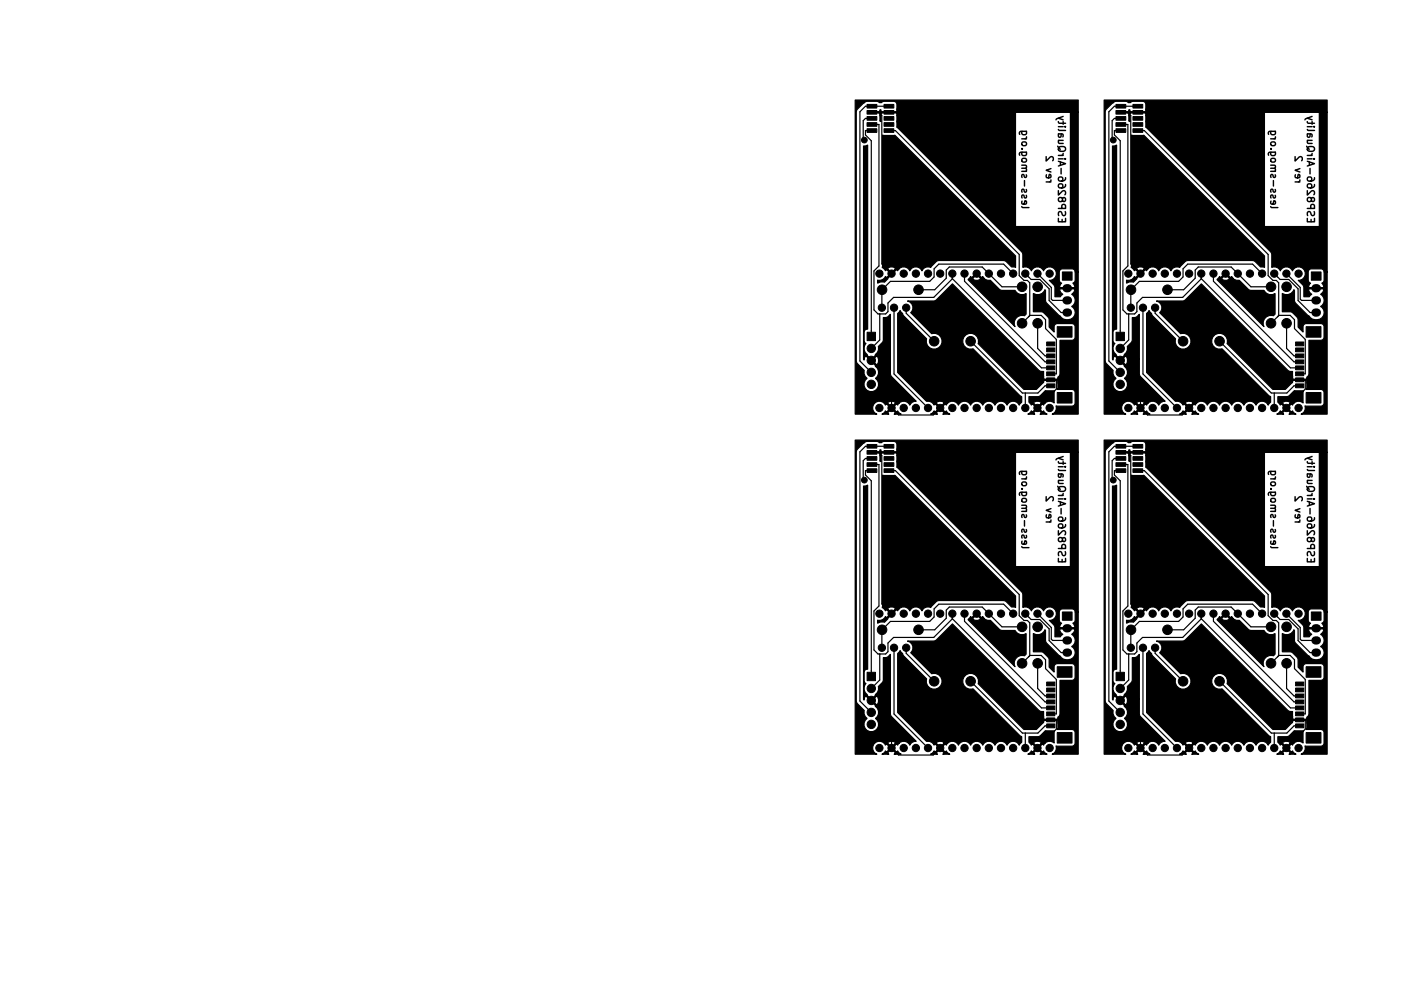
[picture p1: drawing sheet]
<svg xmlns="http://www.w3.org/2000/svg" width="297mm" height="210mm" viewBox="0 0 297 210" stroke-linecap="round" stroke-linejoin="round" font-family="sans-serif">
<defs><g id="words">
<g font-size="2.1">
<text x="213.4" y="42.5" transform="rotate(-90 213.4 42.5)">less-smog.org</text>
<text x="221" y="45.1" transform="rotate(-90 221 45.1)">ESP8266-AirQuality</text>
<text x="265.4" y="42.5" transform="rotate(-90 265.4 42.5)">less-smog.org</text>
<text x="273" y="45.1" transform="rotate(-90 273 45.1)">ESP8266-AirQuality</text>
<text x="213.4" y="113.5" transform="rotate(-90 213.4 113.5)">less-smog.org</text>
<text x="265.4" y="113.5" transform="rotate(-90 265.4 113.5)">less-smog.org</text>
<text x="221" y="116.1" transform="rotate(-90 221 116.1)">ESP8266-AirQuality</text>
<text x="273" y="116.1" transform="rotate(-90 273 116.1)">ESP8266-AirQuality</text>
</g>
</g></defs>
<g fill="none" stroke="#000" stroke-width=".3">
<path d="M213.5 27.4l-.1 .4 .3 .3 .7-.1v-.6M214.4 27.4h-1.2l-.3 .3 .1 .4M218.5 32.7v.9l1.1-.9 .4 .3-.1 .6M218.5 38h1M218.6 36.5l-.1 .4 .2 .2h.8v-.6l-.3-.1-.2 .7M219.5 35.2l-1 .4 1 .3M221.1 39.8v.9l1.1-.9 .4 .3-.2 .6M221.1 33.7l1.5 .5-1.5 .5M221.1 27l.2 .2h1.3M221.1 25.4l.2 .3h1.3M221.1 24.7l1 .3M221.2 30.8a.96 .96 0 0 1 1.4 .2 .5 .5 0 0 1-.5 .6h-.5a.5 .5 0 0 1-.5-.3 .5 .5 0 0 1 .1-.5z"/>
<path d="M222.1 24.3l-1.4 .5-.1 .2M222.4 33.2h.2M222.4 26.5h.2M222.6 38.5l-.1 .5a1.01 1.01 0 0 1-1.4 0l.1-.5 .5-.1 .3 .3-.1 .4-.2 .1M222.6 37.1l-.1 .4a1.01 1.01 0 0 1-1.4 0l.1-.5h.5l.3 .2-.1 .5-.2 .1M265.5 27.4l-.1 .4 .3 .3 .7-.1v-.6M266.4 27.4h-1.2l-.3 .3 .1 .4M270.5 32.7v.9l1.1-.9 .4 .3-.1 .6M270.5 38h1M270.6 36.5l-.1 .4 .2 .2h.8v-.6l-.3-.1-.2 .7M271.5 35.2l-1 .4 1 .3M273.1 39.8v.9l1.1-.9 .4 .3-.2 .6"/>
<path d="M273.1 33.7l1.5 .5-1.5 .5M273.1 27l.2 .2h1.3M273.1 25.4l.2 .3h1.3M273.1 24.7l1 .3M273.2 30.8a.96 .96 0 0 1 1.4 .2 .5 .5 0 0 1-.5 .6h-.5a.5 .5 0 0 1-.5-.3 .5 .5 0 0 1 .1-.5zM274.1 24.3l-1.4 .5-.1 .2M274.4 33.2h.2M274.4 26.5h.2M274.6 38.5l-.1 .5a1.01 1.01 0 0 1-1.4 0l.1-.5 .5-.1 .3 .3-.1 .4-.2 .1M274.6 37.1l-.1 .4a1.01 1.01 0 0 1-1.4 0l.1-.5h.5l.3 .2-.1 .5-.2 .1M213.4 43.1l.2 .2h1.3M221.1 45.6v.7h1.5v-.7"/>
<path d="M221.1 43.5h1.5l-.2-.8h-.3l-.2 .1-.1 .7M221.9 45.8v.5M221.9 41.5l-.2-.3h-.3l-.3 .3 .1 .5 .5 .1 .2-.1 .2-.7 .2-.1 .2 .2 .1 .4-.2 .2-.2 .1-.3-.3M222.5 44.2l.1 .5-.2 .3h-.4l-.3-.7-.3-.1-.3 .3 .1 .5M265.4 43.1l.2 .2h1.3M273.1 45.6v.7h1.5v-.7M273.1 43.5h1.5l-.2-.8h-.3l-.2 .1-.1 .7M273.9 45.8v.5M273.9 41.5l-.2-.3-.5 .1-.1 .2 .1 .5 .5 .1 .2-.1 .2-.7 .2-.1 .2 .2 .1 .4-.2 .2-.2 .1-.3-.3M274.5 44.2l.1 .5-.2 .3h-.4l-.3-.7-.3-.1-.3 .3 .1 .5M213.5 98.4l-.1 .4 .3 .3 .7-.1v-.6M214.4 98.4h-1.2l-.3 .3 .1 .4"/>
<path d="M221.1 98l.2 .2h1.3M221.1 96.4l.2 .3h1.3M221.1 95.7l1 .3M222.1 95.3l-1.4 .5-.1 .2M222.4 97.5h.2M265.5 98.4l-.1 .4 .3 .3 .7-.1v-.6M266.4 98.4h-1.2l-.3 .3 .1 .4M273.1 98l.2 .2h1.3M273.1 96.4l.2 .3h1.3M273.1 95.7l1 .3M274.1 95.3l-1.4 .5-.1 .2M274.4 97.5h.2"/>
<path d="M213.4 114.1l.2 .2h1.3M218.5 103.7v.9l1.1-.9 .4 .3-.1 .6M218.5 109h1M218.6 107.5l-.1 .4 .2 .2h.8v-.6l-.3-.1-.2 .7M219.5 106.2l-1 .4 1 .3M221.1 116.6v.7h1.5v-.7M221.1 114.5h1.5l-.2-.8h-.3l-.2 .1-.1 .7M221.1 110.8v.9l1.1-.9 .4 .3-.2 .6M221.1 104.7l1.5 .5-1.5 .5M221.2 101.8a.96 .96 0 0 1 1.4 .2 .5 .5 0 0 1-.5 .6h-.5a.5 .5 0 0 1-.5-.3 .5 .5 0 0 1 .1-.5zM221.9 116.8v.5M221.9 112.5l-.2-.3h-.3l-.3 .3 .1 .5 .5 .1 .2-.1 .2-.7 .2-.1 .2 .2 .1 .4-.2 .2-.2 .1-.3-.3"/>
<path d="M222.4 104.2h.2M222.5 115.2l.1 .5-.2 .3h-.4l-.3-.7-.3-.1-.3 .3 .1 .5M222.6 109.5l-.1 .5a1.01 1.01 0 0 1-1.4 0l.1-.5 .5-.1 .3 .3-.1 .4-.2 .1M222.6 108.1l-.1 .4a1.01 1.01 0 0 1-1.4 0l.1-.5h.5l.3 .2v.3l-.3 .3M265.4 114.1l.2 .2h1.3M270.5 103.7v.9l1.1-.9 .4 .3-.1 .6M270.5 109h1M270.6 107.5l-.1 .4 .2 .2h.8v-.6l-.3-.1-.2 .7M271.5 106.2l-1 .4 1 .3M273.1 116.6v.7h1.5v-.7M273.1 114.5h1.5l-.2-.8h-.3l-.2 .1-.1 .7M273.1 110.8v.9l1.1-.9 .4 .3-.2 .6"/>
<path d="M273.1 104.7l1.5 .5-1.5 .5M273.2 101.8a.96 .96 0 0 1 1.4 .2 .5 .5 0 0 1-.5 .6h-.5a.5 .5 0 0 1-.5-.3 .5 .5 0 0 1 .1-.5zM273.9 116.8v.5M273.9 112.5l-.2-.3-.5 .1-.1 .2 .1 .5 .5 .1 .2-.1 .2-.7 .2-.1 .2 .2 .1 .4-.2 .2-.2 .1-.3-.3M274.4 104.2h.2M274.5 115.2l.1 .5-.2 .3h-.4l-.3-.7-.3-.1-.3 .3 .1 .5M274.6 109.5l-.1 .5a1.01 1.01 0 0 1-1.4 0l.1-.5 .5-.1 .3 .3-.1 .4-.2 .1M274.6 108.1l-.1 .4a1.01 1.01 0 0 1-1.4 0l.1-.5h.5l.3 .2-.1 .5-.2 .1"/>
</g>
<g fill="#000" stroke="#000" stroke-width=".21">
<path d="M181.1 23.1h2.1v.7h-2.1zM181.1 21.8h2.1v.8h-2.1zM181.1 24.3h2.1v.8h-2.1zM181.1 25.6h2.1v.8h-2.1zM181.1 26.9h2.1v.7h-2.1zM184.7 21.8h2v.8h-2zM184.7 23.1h2v.7h-2zM184.7 24.3h2v.8h-2zM184.7 25.6h2v.8h-2zM184.7 26.9h2v.7h-2zM233.1 23.1h2.1v.7h-2.1zM233.1 21.8h2.1v.8h-2.1z"/>
<path d="M233.1 24.3h2.1v.8h-2.1zM233.1 25.6h2.1v.8h-2.1zM233.1 26.9h2.1v.7h-2.1zM236.7 21.8h2v.8h-2zM236.7 23.1h2v.7h-2zM236.7 24.3h2v.8h-2zM236.7 25.6h2v.8h-2zM236.7 26.9h2v.7h-2zM221.9 56.8h2.1v1.7h-2.1zM273.9 56.8h2.1v1.7h-2.1zM181.1 69.4h1.8v1.7h-1.8zM218.6 71.4h1.7v.8h-1.7z"/>
<path d="M218.6 72.7h1.7v.8h-1.7zM218.6 73.9h1.7v.8h-1.7zM218.6 75.2h1.7v.8h-1.7zM218.6 76.4h1.7v.8h-1.7zM218.6 77.7h1.7v.8h-1.7zM218.6 78.9h1.7v.8h-1.7zM220.8 68.2h3.1v2.2h-3.1zM233.1 69.4h1.8v1.7h-1.8zM270.6 71.4h1.7v.8h-1.7zM270.6 72.7h1.7v.8h-1.7zM270.6 73.9h1.7v.8h-1.7zM270.6 75.2h1.7v.8h-1.7z"/>
<path d="M270.6 76.4h1.7v.8h-1.7zM270.6 77.7h1.7v.8h-1.7zM270.6 78.9h1.7v.8h-1.7zM272.8 68.2h3.1v2.2h-3.1zM181.1 94.1h2.1v.7h-2.1zM181.1 92.8h2.1v.8h-2.1zM181.1 95.3h2.1v.8h-2.1zM181.1 96.6h2.1v.8h-2.1zM181.1 97.9h2.1v.7h-2.1zM184.7 92.8h2v.8h-2zM184.7 94.1h2v.7h-2zM184.7 95.3h2v.8h-2z"/>
<path d="M184.7 96.6h2v.8h-2zM184.7 97.9h2v.7h-2zM218.6 80.2h1.7v.8h-1.7zM220.8 82h3.1v2.2h-3.1zM233.1 94.1h2.1v.7h-2.1zM233.1 92.8h2.1v.8h-2.1zM233.1 95.3h2.1v.8h-2.1zM233.1 96.6h2.1v.8h-2.1zM233.1 97.9h2.1v.7h-2.1zM236.7 92.8h2v.8h-2zM236.7 94.1h2v.7h-2zM236.7 95.3h2v.8h-2z"/>
<path d="M236.7 96.6h2v.8h-2zM236.7 97.9h2v.7h-2zM270.6 80.2h1.7v.8h-1.7zM272.8 82h3.1v2.2h-3.1zM220.8 139.2h3.1v2.2h-3.1zM221.9 127.8h2.1v1.7h-2.1zM272.8 139.2h3.1v2.2h-3.1zM273.9 127.8h2.1v1.7h-2.1zM181.1 140.4h1.8v1.7h-1.8zM218.6 142.4h1.7v.8h-1.7zM218.6 143.7h1.7v.8h-1.7zM218.6 144.9h1.7v.8h-1.7z"/>
<path d="M218.6 146.2h1.7v.8h-1.7zM218.6 147.4h1.7v.8h-1.7zM218.6 148.7h1.7v.8h-1.7zM218.6 149.9h1.7v.8h-1.7zM218.6 151.2h1.7v.8h-1.7zM220.8 153h3.1v2.2h-3.1zM233.1 140.4h1.8v1.7h-1.8zM270.6 142.4h1.7v.8h-1.7zM270.6 143.7h1.7v.8h-1.7zM270.6 144.9h1.7v.8h-1.7zM270.6 146.2h1.7v.8h-1.7zM270.6 147.4h1.7v.8h-1.7z"/>
<path d="M270.6 148.7h1.7v.8h-1.7zM270.6 149.9h1.7v.8h-1.7zM270.6 151.2h1.7v.8h-1.7zM272.8 153h3.1v2.2h-3.1z"/>
<circle cx="180.6" cy="29.2" r=".6"/>
<circle cx="232.6" cy="29.2" r=".6"/>
<circle cx="183.7" cy="57.1" r=".76"/>
<circle cx="186.2" cy="57.1" r=".76"/>
<circle cx="188.8" cy="57.1" r=".76"/>
<circle cx="191.3" cy="57.1" r=".76"/>
<circle cx="193.9" cy="57.1" r=".76"/>
<circle cx="196.4" cy="57.1" r=".76"/>
<circle cx="198.9" cy="57.1" r=".76"/>
<circle cx="201.5" cy="57.1" r=".76"/>
<circle cx="204" cy="57.1" r=".76"/>
<circle cx="206.6" cy="57.1" r=".76"/>
<circle cx="209.1" cy="57.1" r=".76"/>
<circle cx="211.6" cy="57.1" r=".76"/>
<circle cx="213.5" cy="59.9" r="1"/>
<circle cx="214.2" cy="57.1" r=".76"/>
<circle cx="216.7" cy="57.1" r=".76"/>
<circle cx="216.8" cy="59.9" r="1"/>
<circle cx="219.3" cy="57.1" r=".76"/>
<circle cx="235.7" cy="57.1" r=".76"/>
<circle cx="238.2" cy="57.1" r=".76"/>
<circle cx="240.8" cy="57.1" r=".76"/>
<circle cx="243.3" cy="57.1" r=".76"/>
<circle cx="245.9" cy="57.1" r=".76"/>
<circle cx="248.4" cy="57.1" r=".76"/>
<circle cx="250.9" cy="57.1" r=".76"/>
<circle cx="253.5" cy="57.1" r=".76"/>
<circle cx="256" cy="57.1" r=".76"/>
<circle cx="258.6" cy="57.1" r=".76"/>
<circle cx="261.1" cy="57.1" r=".76"/>
<circle cx="263.6" cy="57.1" r=".76"/>
<circle cx="265.5" cy="59.9" r="1"/>
<circle cx="266.2" cy="57.1" r=".76"/>
<circle cx="268.7" cy="57.1" r=".76"/>
<circle cx="268.8" cy="59.9" r="1"/>
<circle cx="271.3" cy="57.1" r=".76"/>
<circle cx="182" cy="75.2" r=".87"/>
<circle cx="182" cy="72.7" r=".87"/>
<circle cx="182" cy="77.7" r=".87"/>
<circle cx="184.2" cy="64.2" r=".76"/>
<circle cx="184.3" cy="60.5" r="1"/>
<circle cx="186.8" cy="64.2" r=".76"/>
<circle cx="189.3" cy="64.2" r=".76"/>
<circle cx="191.9" cy="60.5" r="1"/>
<circle cx="195.1" cy="71.2" r="1"/>
<circle cx="202.8" cy="71.2" r="1"/>
<circle cx="213.5" cy="67.5" r="1"/>
<circle cx="216.8" cy="67.5" r="1"/>
<circle cx="234" cy="75.2" r=".87"/>
<circle cx="234" cy="77.7" r=".87"/>
<circle cx="234" cy="72.7" r=".87"/>
<circle cx="236.2" cy="64.2" r=".76"/>
<circle cx="236.3" cy="60.5" r="1"/>
<circle cx="238.8" cy="64.2" r=".76"/>
<circle cx="241.3" cy="64.2" r=".76"/>
<circle cx="243.9" cy="60.5" r="1"/>
<circle cx="247.1" cy="71.2" r="1"/>
<circle cx="254.8" cy="71.2" r="1"/>
<circle cx="265.5" cy="67.5" r="1"/>
<circle cx="268.8" cy="67.5" r="1"/>
<circle cx="182" cy="80.2" r=".87"/>
<circle cx="183.7" cy="85.2" r=".76"/>
<circle cx="186.2" cy="85.2" r=".76"/>
<circle cx="188.8" cy="85.2" r=".76"/>
<circle cx="191.3" cy="85.2" r=".76"/>
<circle cx="193.9" cy="85.2" r=".76"/>
<circle cx="196.4" cy="85.2" r=".76"/>
<circle cx="198.9" cy="85.2" r=".76"/>
<circle cx="201.5" cy="85.2" r=".76"/>
<circle cx="204" cy="85.2" r=".76"/>
<circle cx="206.6" cy="85.2" r=".76"/>
<circle cx="209.1" cy="85.2" r=".76"/>
<circle cx="211.6" cy="85.2" r=".76"/>
<circle cx="214.2" cy="85.2" r=".76"/>
<circle cx="216.7" cy="85.2" r=".76"/>
<circle cx="219.3" cy="85.2" r=".76"/>
<circle cx="234" cy="80.2" r=".87"/>
<circle cx="235.7" cy="85.2" r=".76"/>
<circle cx="238.2" cy="85.2" r=".76"/>
<circle cx="240.8" cy="85.2" r=".76"/>
<circle cx="243.3" cy="85.2" r=".76"/>
<circle cx="245.9" cy="85.2" r=".76"/>
<circle cx="248.4" cy="85.2" r=".76"/>
<circle cx="250.9" cy="85.2" r=".76"/>
<circle cx="253.5" cy="85.2" r=".76"/>
<circle cx="256" cy="85.2" r=".76"/>
<circle cx="258.6" cy="85.2" r=".76"/>
<circle cx="261.1" cy="85.2" r=".76"/>
<circle cx="263.6" cy="85.2" r=".76"/>
<circle cx="266.2" cy="85.2" r=".76"/>
<circle cx="268.7" cy="85.2" r=".76"/>
<circle cx="271.3" cy="85.2" r=".76"/>
<circle cx="180.6" cy="100.2" r=".6"/>
<circle cx="232.6" cy="100.2" r=".6"/>
<circle cx="183.7" cy="128.1" r=".76"/>
<circle cx="184.2" cy="135.2" r=".76"/>
<circle cx="184.3" cy="131.5" r="1"/>
<circle cx="186.2" cy="128.1" r=".76"/>
<circle cx="186.8" cy="135.2" r=".76"/>
<circle cx="188.8" cy="128.1" r=".76"/>
<circle cx="189.3" cy="135.2" r=".76"/>
<circle cx="191.3" cy="128.1" r=".76"/>
<circle cx="191.9" cy="131.5" r="1"/>
<circle cx="193.9" cy="128.1" r=".76"/>
<circle cx="196.4" cy="128.1" r=".76"/>
<circle cx="198.9" cy="128.1" r=".76"/>
<circle cx="201.5" cy="128.1" r=".76"/>
<circle cx="204" cy="128.1" r=".76"/>
<circle cx="206.6" cy="128.1" r=".76"/>
<circle cx="209.1" cy="128.1" r=".76"/>
<circle cx="211.6" cy="128.1" r=".76"/>
<circle cx="213.5" cy="130.9" r="1"/>
<circle cx="213.5" cy="138.5" r="1"/>
<circle cx="214.2" cy="128.1" r=".76"/>
<circle cx="216.7" cy="128.1" r=".76"/>
<circle cx="216.8" cy="130.9" r="1"/>
<circle cx="216.8" cy="138.5" r="1"/>
<circle cx="219.3" cy="128.1" r=".76"/>
<circle cx="235.7" cy="128.1" r=".76"/>
<circle cx="236.2" cy="135.2" r=".76"/>
<circle cx="236.3" cy="131.5" r="1"/>
<circle cx="238.2" cy="128.1" r=".76"/>
<circle cx="238.8" cy="135.2" r=".76"/>
<circle cx="240.8" cy="128.1" r=".76"/>
<circle cx="241.3" cy="135.2" r=".76"/>
<circle cx="243.3" cy="128.1" r=".76"/>
<circle cx="243.9" cy="131.5" r="1"/>
<circle cx="245.9" cy="128.1" r=".76"/>
<circle cx="248.4" cy="128.1" r=".76"/>
<circle cx="250.9" cy="128.1" r=".76"/>
<circle cx="253.5" cy="128.1" r=".76"/>
<circle cx="256" cy="128.1" r=".76"/>
<circle cx="258.6" cy="128.1" r=".76"/>
<circle cx="261.1" cy="128.1" r=".76"/>
<circle cx="263.6" cy="128.1" r=".76"/>
<circle cx="265.5" cy="130.9" r="1"/>
<circle cx="265.5" cy="138.5" r="1"/>
<circle cx="266.2" cy="128.1" r=".76"/>
<circle cx="268.7" cy="128.1" r=".76"/>
<circle cx="268.8" cy="130.9" r="1"/>
<circle cx="268.8" cy="138.5" r="1"/>
<circle cx="271.3" cy="128.1" r=".76"/>
<circle cx="182" cy="143.7" r=".87"/>
<circle cx="182" cy="148.7" r=".87"/>
<circle cx="182" cy="151.2" r=".87"/>
<circle cx="182" cy="146.2" r=".87"/>
<circle cx="183.7" cy="156.2" r=".76"/>
<circle cx="186.2" cy="156.2" r=".76"/>
<circle cx="188.8" cy="156.2" r=".76"/>
<circle cx="191.3" cy="156.2" r=".76"/>
<circle cx="193.9" cy="156.2" r=".76"/>
<circle cx="195.1" cy="142.2" r="1"/>
<circle cx="196.4" cy="156.2" r=".76"/>
<circle cx="198.9" cy="156.2" r=".76"/>
<circle cx="201.5" cy="156.2" r=".76"/>
<circle cx="202.8" cy="142.2" r="1"/>
<circle cx="204" cy="156.2" r=".76"/>
<circle cx="206.6" cy="156.2" r=".76"/>
<circle cx="209.1" cy="156.2" r=".76"/>
<circle cx="211.6" cy="156.2" r=".76"/>
<circle cx="214.2" cy="156.2" r=".76"/>
<circle cx="216.7" cy="156.2" r=".76"/>
<circle cx="219.3" cy="156.2" r=".76"/>
<circle cx="234" cy="143.7" r=".87"/>
<circle cx="234" cy="148.7" r=".87"/>
<circle cx="234" cy="151.2" r=".87"/>
<circle cx="234" cy="146.2" r=".87"/>
<circle cx="235.7" cy="156.2" r=".76"/>
<circle cx="238.2" cy="156.2" r=".76"/>
<circle cx="240.8" cy="156.2" r=".76"/>
<circle cx="243.3" cy="156.2" r=".76"/>
<circle cx="245.9" cy="156.2" r=".76"/>
<circle cx="247.1" cy="142.2" r="1"/>
<circle cx="248.4" cy="156.2" r=".76"/>
<circle cx="250.9" cy="156.2" r=".76"/>
<circle cx="253.5" cy="156.2" r=".76"/>
<circle cx="254.8" cy="142.2" r="1"/>
<circle cx="256" cy="156.2" r=".76"/>
<circle cx="258.6" cy="156.2" r=".76"/>
<circle cx="261.1" cy="156.2" r=".76"/>
<circle cx="263.6" cy="156.2" r=".76"/>
<circle cx="266.2" cy="156.2" r=".76"/>
<circle cx="268.7" cy="156.2" r=".76"/>
<circle cx="271.3" cy="156.2" r=".76"/>
</g>
<path d="M222.8 60.2h.3M222.8 62.7h.3M222.8 65.3h.3M274.8 60.2h.3M274.8 62.7h.3M274.8 65.3h.3M222.8 131.2h.3M222.8 133.7h.3M222.8 136.3h.3M274.8 131.2h.3M274.8 133.7h.3M274.8 136.3h.3" fill="none" stroke="#000" stroke-width="1.7"/>
<g fill="none" stroke="#000" stroke-width=".25">
<path d="M182.1 23.5h1.4l.4 .3M182.1 24.7h-1.3l-.5 .5v3.8l.3 .2M182.1 27.3h-1.3v.9l1.2 1.2v40.8M182.1 26h1.5v29.5l-1 1.1v8.1l.8 .8h1.6l.5-.4v-1.8l1.2-1.2h8.3l3.9-3.9v-1.1M183.9 23.8l.3 .3v31l2 2M185.7 23.5h-1.4l-.4 .3M185.7 22.2h-4.9l-1.2 1.1v52.1l2.4 2.3M185.7 27.3h1.3l25.9 25.8v4.4l1 1.1h.7l.5 .4v6.9M234.1 23.5h1.4l.4 .3M234.1 24.7h-1.3l-.5 .5v3.8l.3 .2M234.1 27.3h-1.3v.9l1.2 1.2v40.8M234.1 26h1.5v29.5l-1 1.1v8.1l.8 .8h1.6l.5-.4v-1.8l1.2-1.2h8.3l3.9-3.9v-1.1"/>
<path d="M235.9 23.8l.3 .3v31l2 2M237.7 23.5h-1.4l-.4 .3M237.7 22.2h-4.9l-1.2 1.1v52.1l2.4 2.3M237.7 27.3h1.3l25.9 25.8v4.4l1 1.1h.7l.5 .4v6.9l-.2 .2M198.9 58.2l18.7 18.6h1.9M201.5 57.1v1.6l16.8 16.9h1.2M211.6 57.1l-1.9-2h-13.6l-1 1v1.7l-.9 .9h-8.2l-1.8 1.8v3.7M213.5 59.9h-4.2l-4.1-4.2h-6.9l-.6 .7v1.7l-2.4 2.4h-3.4M214.2 57.1l1.2 1.2h1.8l2 2v2.4l2.5 2.6h1.2M216.7 57.1l2.9 2.9v2.4l.3 .3h3M250.9 58.2l18.7 18.6h1.9M253.5 57.1v1.6l16.8 16.9h1.2"/>
<path d="M263.6 57.1l-1.9-2h-13.6l-1 1v1.7l-.9 .9h-8.2l-1.8 1.8v3.7M265.5 59.9h-4.2l-4.1-4.2h-6.9l-.6 .7v1.7l-2.4 2.4h-3.4M266.2 57.1l1.2 1.2h1.8l2 2v2.4l2.5 2.6h1.2M268.7 57.1l2.9 2.9v2.4l.3 .3h3M182 75.2l4.2 4.3v5.7l1.5 1.4h7.2l1.5-1.4M183.8 65.5v5.5l-1.8 1.7M186.8 64.2v13.9l7.1 7.1M189.3 64.2v1.2l5.8 5.8M202.8 71.2l10.8 10.9h3.2l1.5-1.5h1.2M213.5 67.5l1.7-1.7h2.3l.9 .9v1.9l2.3 2.3v7.2h-1.2M216.8 67.5v5.2l1.5 1.6h1.2M219.5 79.3h1.2v1.9l-4 4"/>
<path d="M234 75.2l4.2 4.3v5.7l1.5 1.4h7.2l1.5-1.4M235.8 65.5v5.5l-1.8 1.7M238.8 64.2v13.9l7.1 7.1M241.3 64.2v1.2l5.8 5.8M254.8 71.2l10.8 10.9h3.2l1.5-1.5h1.2M265.5 67.5l1.7-1.7h2.3l.9 .9v1.9l2.3 2.3v7.2h-1.2M268.8 67.5v5.2l1.5 1.6h1.2M271.5 79.3h1.2v1.9l-4 4M182.1 94.5h1.4l.4 .3M182.1 95.7h-1.3l-.5 .5v3.8l.3 .2M182.1 98.3h-1.3v.9l1.2 1.2v40.8M182.1 97h1.5v29.5l-1 1.1v8.1l.8 .8h1.6l.5-.4v-1.8l1.2-1.2h8.3l3.9-3.9"/>
<path d="M183.9 94.8l.3 .3v31l2 2M185.7 94.5h-1.4l-.4 .3M185.7 93.2h-4.9l-1.2 1.1v52.1l2.4 2.3M185.7 98.3h1.3l25.9 25.8v4.4l1 1.1h.7l.5 .4v6.9M214.2 82.1v3.1M234.1 94.5h1.4l.4 .3M234.1 95.7h-1.3l-.5 .5v3.8l.3 .2M234.1 98.3h-1.3v.9l1.2 1.2v40.8M234.1 97h1.5v29.5l-1 1.1v8.1l.8 .8h1.6l.5-.4v-1.8l1.2-1.2h8.3l3.9-3.9M235.9 94.8l.3 .3v31l2 2M237.7 94.5h-1.4l-.4 .3M237.7 93.2h-4.9l-1.2 1.1v52.1l2.4 2.3"/>
<path d="M237.7 98.3h1.3l25.9 25.8v4.4l1 1.1h.7l.5 .4v6.9l-.2 .2M266.2 82.1v3.1M183.8 136.5v5.5l-1.8 1.7M186.8 135.2v13.9l7.1 7.1M189.3 135.2v1.2l5.8 5.8M198.9 128.1v1.1M198.9 129.2l18.7 18.6h1.9M201.5 128.1v1.6l16.8 16.9h1.2M211.6 128.1l-1.9-2h-13.6l-1 1v1.7l-.9 .9h-8.2l-1.8 1.8v3.7M213.5 138.5l1.7-1.7h2.3l.9 .9v1.9l2.3 2.3v7.2h-1.2M213.5 130.9h-4.2l-4.1-4.2h-6.9l-.6 .7v1.7l-2.4 2.4h-3.4M214.2 128.1l1.2 1.2h1.8l2 2v2.4l2.5 2.6h1.2"/>
<path d="M216.7 128.1l2.9 2.9v2.4l.3 .3h3M216.8 138.5v5.2l1.5 1.6h1.2M235.8 136.6v5.4l-1.8 1.7M235.8 136.5v.1M238.8 135.2v13.9l7.1 7.1M241.3 135.2v1.2l5.8 5.8M250.9 128.1v1.1M250.9 129.2l18.7 18.6h1.9M253.5 128.1v1.6l16.8 16.9h1.2M263.6 128.1l-1.9-2h-13.6l-1 1v1.7l-.9 .9h-8.2l-1.8 1.8v3.7M265.5 138.5l1.7-1.7h2.3l.9 .9v1.9l2.3 2.3v7.2h-1.2M265.5 130.9h-4.2l-4.1-4.2h-6.9l-.6 .7v1.7l-2.4 2.4h-3.4"/>
<path d="M266.2 128.1l1.2 1.2h1.8l2 2v2.4l2.5 2.6h1.2M268.7 128.1l2.9 2.9v2.4l.3 .3h3M268.8 138.5v5.2l1.5 1.6h1.2M182 146.2l4.2 4.3v5.7l1.5 1.4h7.2l1.5-1.4M202.8 142.2l10.8 10.9h3.2l1.5-1.5h1.2M214.2 153.1v3.1M219.5 150.3h1.2v1.9l-4 4M234 146.2l4.2 4.3v5.7l1.5 1.4h7.2l1.5-1.4M254.8 142.2l10.8 10.9h3.2l1.5-1.5h1.2M266.2 153.1v3.1M271.5 150.3h1.2v1.9l-4 4"/>
</g>
<g fill="#000" stroke="#000" stroke-width=".25">
<path d="M184.4 28.2h2.5l25.2 25.2v2.4l-.8-.1-1.1-1.1-.5-.2h-13.6a2.67 2.67 0 0 0-1.7 1.4v.1a1.33 1.33 0 0 0-1.8 .6 1.38 1.38 0 0 0-1.3-.8 1.38 1.38 0 0 0-1.3 .8 1.36 1.36 0 0 0-2.2-.3h-.8a1.01 1.01 0 0 0-1.5-.3l-.1 .3 .8 .8 .8-.8h.8l-.3 .3-.3-.2-2.5 2.6a1.55 1.55 0 0 0-1.4 .2v-.6a1.34 1.34 0 0 0 1.7-.8l.3 .2 .8-.8-.8-.8-.3 .2-.7-.6zM202.7 57.7l.3 .2 1-1 1 1 .3-.2 .3 .4h-.8l-.8-.8-.8 .8a1.01 1.01 0 0 0 1.5 .3l.1-.3h.8a1.31 1.31 0 0 0 1.3 .4l2.1 2.1h3a1.59 1.59 0 0 0 2.3 .7v4.3l-.3 .3a1.62 1.62 0 0 0-1.8 .5 1.62 1.62 0 0 0-.2 1.8l-9.8-9.8zM236.4 28.2h2.5l25.2 25.2v2.4l-.8-.1-1.1-1.1-.5-.2h-13.6a2.67 2.67 0 0 0-1.7 1.4v.1a1.33 1.33 0 0 0-1.8 .6 1.38 1.38 0 0 0-1.3-.8 1.38 1.38 0 0 0-1.3 .8 1.36 1.36 0 0 0-2.2-.3h-.8a1.01 1.01 0 0 0-1.5-.3l-.1 .3 .8 .8 .8-.8h.8l-.3 .3-.3-.2-2.5 2.6a1.55 1.55 0 0 0-1.4 .2v-.6a1.34 1.34 0 0 0 1.7-.8l.3 .2 .8-.8-.8-.8-.3 .2-.7-.6zM254.7 57.7l.3 .2 1-1 1 1 .3-.2 .3 .4h-.8l-.8-.8-.8 .8a1.01 1.01 0 0 0 1.5 .3l.1-.3h.8a1.31 1.31 0 0 0 1.3 .4l2.1 2.1h3a1.59 1.59 0 0 0 2.3 .7v4.3l-.3 .3a1.62 1.62 0 0 0-1.8 .5 1.62 1.62 0 0 0-.2 1.8l-9.8-9.8zM178.6 20.9h46.6v2.6h-13.1v23.8h11.5v-23.8h1.6v33.3h-.6a.65 .65 0 0 0-.6-.7h-2.1l-.4 .2-.2 .5v1.7l.2 .5 .3 .1-.5 .7 .1 .3h3l.1-.3-.4-.7 .5-.4v-1.9h.6v29.7h-5.4l.2-.1a1.36 1.36 0 0 0 .6-1.6h3.3l.5-.2 .2-.4v-2.2a.65 .65 0 0 0-.7-.7h-3l.1-1.7-.2-.2h-2.6l-.2 .5-1.5 1.4h-2.6l-9.6-9.6a1.65 1.65 0 0 0-1.4-2.1 1.65 1.65 0 0 0-1.8 1.8 1.65 1.65 0 0 0 2.1 1.4l9.8 9.8 .4 .2v1.2l-.5 .6-.1-.2a1.4 1.4 0 0 0-2.4 .2 1.38 1.38 0 0 0-1.3-.8 1.38 1.38 0 0 0-1.3 .8 1.38 1.38 0 0 0-1.2-.8 1.38 1.38 0 0 0-1.3 .8 1.38 1.38 0 0 0-1.3-.8 1.38 1.38 0 0 0-1.3 .8 1.38 1.38 0 0 0-1.2-.8 1.38 1.38 0 0 0-1.3 .8 1.36 1.36 0 0 0-2.3-.4h-.7l-.1-.2a1.06 1.06 0 0 0-1.5 .2l.8 .8 .8-.8h.7l-.2 .4-.3-.2-.8 .8 .8 .8 .3-.2 .7 .7h-1.5l.3-.3-.8-.8-.8 .8 .2 .3h-1.4l.7-.7 .3 .2 .8-.8-.8-.8-.3 .2-.1-.2a1.4 1.4 0 0 0-1.5-.6l-6-6v-12.4l.5-.6 .8 1.1 4.8 4.9-.1 .1a1.66 1.66 0 0 0 1.6 2 1.66 1.66 0 0 0 1.7-1.8 1.66 1.66 0 0 0-2.2-1.4l-4.4-4.4 .3-.3a1.42 1.42 0 0 0-.9-2.1l5.7-.1 3.6-3.5 18.1 18 .3 .2 .7 .1v1.4l.2 .2h2.6l.2-.2v-.2l.4-.5v-.2v-7h2.5l.5-.2 .2-.5v-2.2a.65 .65 0 0 0-.7-.6h-3.3l-.4 .4v1.3l-1-1v-1.6a2.53 2.53 0 0 0-1.4-1.6h-1.9v-3.8l.5 .2a1.59 1.59 0 0 0 1.9-1l.1 .1 .1 2.4 2.9 3a1.78 1.78 0 0 0 1.8 .7 1.78 1.78 0 0 0 1.4-1.4l-.1-.6-.6-.7 .3-.2a1.47 1.47 0 0 0-.3-2.3l.4-.4 .2-.5-.1-.3h-3l-.1 .3 .3 .5 .4 .4-.5 .5h-1.1l-.1-2.3-1.1-1.2a1.41 1.41 0 0 0 1.3-2.1 1.41 1.41 0 0 0-2.5 .1 1.38 1.38 0 0 0-1.3-.8 1.38 1.38 0 0 0-1.3 .8 1.33 1.33 0 0 0-1.7-.7v-2.7l-.3-.5-26.1-26v-2.9l-.1-.1h-3l-.2 .1 .1 1.7-.3-.1v-1.6l-.2-.1h-1.6v-.3h1.6l.2-.4h.2l.2 .4h3l.1-.1 .1-1.4-.2-.5-.5-.1h-2l-.6 .2h-.4l-.5-.2h-2.1l-.5 .1-1.5 1.5-.2 .5v52.1l.2 .5 1.4 1.5v.7l.2 .5 .4 .4-.4 .4a1.54 1.54 0 0 0 .4 2.1 1.54 1.54 0 0 0 2.2-.4 1.54 1.54 0 0 0-.4-2.1 1.53 1.53 0 0 0-.1-2.5l.1-.2-2-1.9h-.2l-.2 .8-.1-.1v-44.6l.8-.2v38.4l-.5 .2-.2 .5v1.7l.4 .6-.2 .2a1.53 1.53 0 0 0 .5 2.1l-.1 .2 .9 .9 .9-.9-.1-.2a1.49 1.49 0 0 0 .7-1.6l.8-.9 .2-.5v-4.7a1.34 1.34 0 0 0 1.5-.7v9.4h-2.5l-.2-.6h-.2l-.9 .8 .9 .9 .2-.1 .2-.4v-.6h2.5l.1 3.4 5.3 5.4a1.29 1.29 0 0 0-1.4 .8 1.36 1.36 0 0 0-2.2-.4h-.8v-.2a1.06 1.06 0 0 0-1.6 .2l.8 .8 .8-.8h.8l-.3 .4-.3-.2-.8 .8 .8 .8 .3-.2 .7 .7h-1.4l.2-.3-.8-.8-.8 .8 .3 .3h-1.5l.8-.7 .3 .2 .8-.8-.8-.8-.3 .2-.1-.2a1.41 1.41 0 0 0-2.3-.1 1.41 1.41 0 0 0 .6 2.2h-4.6zM214.9 82.8h2.2l1.3-1.2h1.9l-.1 2.5a1.33 1.33 0 0 0-1.9 .1h-.8a1.01 1.01 0 0 0-1.5-.2l-.1 .2 .8 .8 .8-.8h.8l-.3 .4-.3-.2-.8 .8 .8 .8 .3-.2 .7 .7h-1.4l.2-.3-.8-.8-.8 .8 .2 .3h-1.4l.7-.7 .3 .2 .8-.8-.8-.8-.3 .2-.5-.6zM230.6 20.9h46.6v2.6h-13.1v23.8h11.5v-23.8h1.6v33.3h-.6a.65 .65 0 0 0-.6-.7h-2.1l-.4 .2-.2 .5v1.7l.2 .5 .3 .1-.5 .7 .1 .3h3l.1-.3-.4-.7 .5-.4v-1.9h.6v29.7h-5.4l.2-.1a1.36 1.36 0 0 0 .6-1.6h3.3l.5-.2 .2-.4v-2.2a.65 .65 0 0 0-.7-.7h-3l.1-1.7-.2-.2h-2.6l-.2 .5-1.5 1.4h-2.6l-9.6-9.6a1.65 1.65 0 0 0-1.4-2.1 1.65 1.65 0 0 0-1.8 1.8 1.65 1.65 0 0 0 2.1 1.4l9.8 9.8 .4 .2v1.2l-.5 .6-.1-.2a1.4 1.4 0 0 0-2.4 .2 1.38 1.38 0 0 0-1.3-.8 1.38 1.38 0 0 0-1.3 .8 1.38 1.38 0 0 0-1.2-.8 1.38 1.38 0 0 0-1.3 .8 1.38 1.38 0 0 0-1.3-.8 1.38 1.38 0 0 0-1.3 .8 1.38 1.38 0 0 0-1.2-.8 1.38 1.38 0 0 0-1.3 .8 1.36 1.36 0 0 0-2.3-.4h-.7l-.1-.2a1.06 1.06 0 0 0-1.5 .2l.8 .8 .8-.8h.7l-.2 .4-.3-.2-.8 .8 .8 .8 .3-.2 .7 .7h-1.5l.3-.3-.8-.8-.8 .8 .2 .3h-1.4l.7-.7 .3 .2 .8-.8-.8-.8-.3 .2-.1-.2a1.4 1.4 0 0 0-1.5-.6l-6-6v-12.4l.5-.6 .8 1.1 4.8 4.9-.1 .1a1.66 1.66 0 0 0 1.6 2 1.66 1.66 0 0 0 1.7-1.8 1.66 1.66 0 0 0-2.2-1.4l-4.4-4.4 .3-.3a1.42 1.42 0 0 0-.9-2.1l5.7-.1 3.6-3.5 18.1 18 .3 .2 .7 .1v1.4l.2 .2h2.6l.2-.2v-.2l.4-.5v-.2v-7h2.5l.5-.2 .2-.5v-2.2a.65 .65 0 0 0-.7-.6h-3.3l-.4 .4v1.3l-1-1v-1.6a2.54 2.54 0 0 0-1.4-1.6h-1.9v-3.8l.5 .2a1.59 1.59 0 0 0 1.9-1l.1 .1v2.4l3 3a1.78 1.78 0 0 0 1.8 .7 1.78 1.78 0 0 0 1.4-1.4l-.1-.6-.6-.7 .3-.2a1.47 1.47 0 0 0-.3-2.3l.4-.4 .2-.5-.1-.3h-3l-.1 .3 .3 .5 .4 .4-.5 .5h-1.1l-.1-2.3-1.1-1.2a1.41 1.41 0 0 0 1.3-2.1 1.41 1.41 0 0 0-2.5 .1 1.38 1.38 0 0 0-1.3-.8 1.38 1.38 0 0 0-1.3 .8 1.33 1.33 0 0 0-1.7-.7v-2.7l-.3-.5-26.1-26v-2.9l-.1-.1h-3l-.2 .1 .1 1.7-.3-.1v-1.6l-.2-.1h-1.6v-.3h1.6l.2-.4h.2l.2 .4h3l.1-.1 .1-1.4-.2-.5-.5-.1h-2l-.6 .2h-.4l-.5-.2h-2.1l-.5 .1-1.5 1.5-.2 .5v52.1l.2 .5 1.4 1.5v.7l.2 .5 .4 .4-.4 .4a1.54 1.54 0 0 0 .4 2.1 1.54 1.54 0 0 0 2.2-.4 1.54 1.54 0 0 0-.4-2.1 1.53 1.53 0 0 0-.1-2.5l.1-.2-2-1.9h-.2l-.2 .8-.1-.1v-44.6l.8-.2v38.4l-.5 .2-.2 .5v1.7l.4 .6-.2 .2a1.53 1.53 0 0 0 .5 2.1l-.1 .2 .9 .9 .9-.9-.1-.2a1.49 1.49 0 0 0 .7-1.6l.8-.9 .2-.5v-4.7a1.34 1.34 0 0 0 1.5-.7v9.4h-2.5l-.2-.6h-.2l-.9 .8 .9 .9 .2-.1 .2-.4v-.6h2.5l.1 3.4 5.3 5.4a1.29 1.29 0 0 0-1.4 .8 1.36 1.36 0 0 0-2.2-.4h-.8v-.2a1.06 1.06 0 0 0-1.6 .2l.8 .8 .8-.8h.8l-.3 .4-.3-.2-.8 .8 .8 .8 .3-.2 .7 .7h-1.4l.2-.3-.8-.8-.8 .8 .3 .3h-1.5l.8-.7 .3 .2 .8-.8-.8-.8-.3 .2-.1-.2a1.41 1.41 0 0 0-2.3-.1 1.41 1.41 0 0 0 .6 2.2h-4.6zM266.9 82.8h2.2l1.3-1.2h1.9l-.1 2.5a1.33 1.33 0 0 0-1.9 .1h-.8a1.01 1.01 0 0 0-1.5-.2l-.1 .2 .8 .8 .8-.8h.8l-.3 .4-.3-.2-.8 .8 .8 .8 .3-.2 .7 .7h-1.4l.2-.3-.8-.8-.8 .8 .2 .3h-1.4l.7-.7 .3 .2 .8-.8-.8-.8-.3 .2-.5-.6zM184.4 99.2h2.5l25.2 25.2v2.4l-.8-.1-1.1-1.1-.5-.2h-13.6a2.68 2.68 0 0 0-1.7 1.4v.1a1.33 1.33 0 0 0-1.8 .6 1.38 1.38 0 0 0-1.3-.8 1.38 1.38 0 0 0-1.3 .8 1.36 1.36 0 0 0-2.2-.3h-.8a1.01 1.01 0 0 0-1.5-.3l-.1 .3 .8 .8 .8-.8h.8l-.3 .3-.3-.2-2.5 2.6a1.55 1.55 0 0 0-1.4 .2v-.6a1.34 1.34 0 0 0 1.7-.8l.3 .2 .8-.8-.8-.8-.3 .2-.7-.6zM202.7 128.7l.3 .2 1-1 1 1 .3-.2 .3 .4h-.8l-.8-.8-.8 .8a1.01 1.01 0 0 0 1.5 .3l.1-.3h.8a1.31 1.31 0 0 0 1.3 .4l2.1 2.1h3a1.59 1.59 0 0 0 2.3 .7v4.3l-.3 .3a1.62 1.62 0 0 0-1.8 .5 1.62 1.62 0 0 0-.2 1.8l-9.8-9.8zM236.4 99.2h2.5l25.2 25.2v2.4l-.8-.1-1.1-1.1-.5-.2h-13.6a2.68 2.68 0 0 0-1.7 1.4v.1a1.33 1.33 0 0 0-1.8 .6 1.38 1.38 0 0 0-1.3-.8 1.38 1.38 0 0 0-1.3 .8 1.36 1.36 0 0 0-2.2-.3h-.8a1.01 1.01 0 0 0-1.5-.3l-.1 .3 .8 .8 .8-.8h.8l-.3 .3-.3-.2-2.5 2.6a1.55 1.55 0 0 0-1.4 .2v-.6a1.34 1.34 0 0 0 1.7-.8l.3 .2 .8-.8-.8-.8-.3 .2-.7-.6zM254.7 128.7l.3 .2 1-1 1 1 .3-.2 .3 .4h-.8l-.8-.8-.8 .8a1.01 1.01 0 0 0 1.5 .3l.1-.3h.8a1.31 1.31 0 0 0 1.3 .4l2.1 2.1h3a1.59 1.59 0 0 0 2.3 .7v4.3l-.3 .3a1.62 1.62 0 0 0-1.8 .5 1.62 1.62 0 0 0-.2 1.8l-9.8-9.8z"/>
<path d="M178.6 91.9h46.6v2.6h-13.1v23.8h11.5v-23.8h1.6v33.3h-.6a.65 .65 0 0 0-.6-.7h-2.1l-.4 .2-.2 .5v1.7l.2 .5 .3 .1-.5 .7 .1 .3h3l.1-.3-.4-.7 .5-.4v-1.9h.6v29.7h-5.4l.2-.1a1.36 1.36 0 0 0 .6-1.6h3.3l.5-.2 .2-.4v-2.2a.65 .65 0 0 0-.7-.7h-3l.1-1.7-.2-.2h-2.6l-.2 .5-1.5 1.4h-2.6l-9.6-9.6a1.65 1.65 0 0 0-1.4-2.1 1.65 1.65 0 0 0-1.8 1.8 1.65 1.65 0 0 0 2.1 1.4l9.8 9.8 .4 .2v1.2l-.5 .6-.1-.2a1.4 1.4 0 0 0-2.4 .2 1.38 1.38 0 0 0-1.3-.8 1.38 1.38 0 0 0-1.3 .8 1.38 1.38 0 0 0-1.2-.8 1.38 1.38 0 0 0-1.3 .8 1.38 1.38 0 0 0-1.3-.8 1.38 1.38 0 0 0-1.3 .8 1.38 1.38 0 0 0-1.2-.8 1.38 1.38 0 0 0-1.3 .8 1.36 1.36 0 0 0-2.3-.4h-.7l-.1-.2a1.06 1.06 0 0 0-1.5 .2l.8 .8 .8-.8h.7l-.2 .4-.3-.2-.8 .8 .8 .8 .3-.2 .7 .7h-1.5l.3-.3-.8-.8-.8 .8 .2 .3h-1.4l.7-.7 .3 .2 .8-.8-.8-.8-.3 .2-.1-.2a1.4 1.4 0 0 0-1.5-.6l-6-6v-12.4l.5-.6 .8 1.1 4.8 4.9-.1 .1a1.66 1.66 0 0 0 1.6 2 1.66 1.66 0 0 0 1.7-1.8 1.66 1.66 0 0 0-2.2-1.4l-4.4-4.4 .3-.3a1.42 1.42 0 0 0-.9-2.1l5.7-.1 3.6-3.5 18.1 18 .3 .2 .7 .1v1.4l.2 .2h2.6l.2-.2v-.2l.4-.5v-.2v-7h2.5l.5-.2 .2-.5v-2.2a.65 .65 0 0 0-.7-.6h-3.3l-.4 .4v1.3l-1-1v-1.6a2.53 2.53 0 0 0-1.4-1.6h-1.9v-3.8l.5 .2a1.59 1.59 0 0 0 1.9-1l.1 .1 .1 2.4 2.9 3a1.78 1.78 0 0 0 1.8 .7 1.78 1.78 0 0 0 1.4-1.4l-.1-.6-.6-.7 .3-.2a1.47 1.47 0 0 0-.3-2.3l.4-.4 .2-.5-.1-.3h-3l-.1 .3 .3 .5 .4 .4-.5 .5h-1.1l-.1-2.3-1.1-1.2a1.41 1.41 0 0 0 1.3-2.1 1.41 1.41 0 0 0-2.5 .1 1.38 1.38 0 0 0-1.3-.8 1.38 1.38 0 0 0-1.3 .8 1.33 1.33 0 0 0-1.7-.7v-2.7l-.3-.5-26.1-26v-2.9l-.1-.1h-3l-.2 .1 .1 1.7-.3-.1v-1.6l-.2-.1h-1.6v-.3h1.6l.2-.4h.2l.2 .4h3l.1-.1 .1-1.4-.2-.5-.5-.1h-2l-.6 .2h-.4l-.5-.2h-2.1l-.5 .1-1.5 1.5-.2 .5v52.1l.2 .5 1.4 1.5v.6l.2 .6 .4 .4-.4 .4a1.54 1.54 0 0 0 .4 2.1 1.54 1.54 0 0 0 2.2-.4 1.54 1.54 0 0 0-.4-2.1 1.53 1.53 0 0 0-.1-2.5l.1-.2-2-1.9h-.2l-.2 .8-.1-.1v-44.6l.8-.2v38.4l-.5 .2-.2 .5v1.7l.4 .6-.2 .2a1.53 1.53 0 0 0 .5 2.1l-.1 .2 .9 .9 .9-.9-.1-.2a1.49 1.49 0 0 0 .7-1.6l.8-.9 .2-.5v-4.7a1.34 1.34 0 0 0 1.5-.7v9.4h-2.5l-.2-.6h-.2l-.9 .8 .9 .9 .2-.1 .2-.4v-.6h2.5l.1 3.4 5.3 5.4a1.29 1.29 0 0 0-1.4 .8 1.36 1.36 0 0 0-2.2-.4h-.8v-.2a1.06 1.06 0 0 0-1.6 .2l.8 .8 .8-.8h.8l-.3 .4-.3-.2-.8 .8 .8 .8 .3-.2 .7 .7h-1.4l.2-.3-.8-.8-.8 .8 .3 .3h-1.5l.8-.7 .3 .2 .8-.8-.8-.8-.3 .2-.1-.2a1.41 1.41 0 0 0-2.3-.1 1.41 1.41 0 0 0 .6 2.2h-4.6zM214.9 153.8h2.2l1.3-1.2h1.9l-.1 2.5a1.33 1.33 0 0 0-1.9 .1h-.8a1.01 1.01 0 0 0-1.5-.2l-.1 .2 .8 .8 .8-.8h.8l-.3 .4-.3-.2-.8 .8 .8 .8 .3-.2 .7 .7h-1.4l.2-.3-.8-.8-.8 .8 .2 .3h-1.4l.7-.7 .3 .2 .8-.8-.8-.8-.3 .2-.5-.6zM230.6 91.9h46.6v2.6h-13.1v23.8h11.5v-23.8h1.6v33.3h-.6a.65 .65 0 0 0-.6-.7h-2.1l-.4 .2-.2 .5v1.7l.2 .5 .3 .1-.5 .7 .1 .3h3l.1-.3-.4-.7 .5-.4v-1.9h.6v29.7h-5.4l.2-.1a1.36 1.36 0 0 0 .6-1.6h3.3l.5-.2 .2-.4v-2.2a.65 .65 0 0 0-.7-.7h-3l.1-1.7-.2-.2h-2.6l-.2 .5-1.5 1.4h-2.6l-9.6-9.6a1.65 1.65 0 0 0-1.4-2.1 1.65 1.65 0 0 0-1.8 1.8 1.65 1.65 0 0 0 2.1 1.4l9.8 9.8 .4 .2v1.2l-.5 .6-.1-.2a1.4 1.4 0 0 0-2.4 .2 1.38 1.38 0 0 0-1.3-.8 1.38 1.38 0 0 0-1.3 .8 1.38 1.38 0 0 0-1.2-.8 1.38 1.38 0 0 0-1.3 .8 1.38 1.38 0 0 0-1.3-.8 1.38 1.38 0 0 0-1.3 .8 1.38 1.38 0 0 0-1.2-.8 1.38 1.38 0 0 0-1.3 .8 1.36 1.36 0 0 0-2.3-.4h-.7l-.1-.2a1.06 1.06 0 0 0-1.5 .2l.8 .8 .8-.8h.7l-.2 .4-.3-.2-.8 .8 .8 .8 .3-.2 .7 .7h-1.5l.3-.3-.8-.8-.8 .8 .2 .3h-1.4l.7-.7 .3 .2 .8-.8-.8-.8-.3 .2-.1-.2a1.4 1.4 0 0 0-1.5-.6l-6-6v-12.4l.5-.6 .8 1.1 4.8 4.9-.1 .1a1.66 1.66 0 0 0 1.6 2 1.66 1.66 0 0 0 1.7-1.8 1.66 1.66 0 0 0-2.2-1.4l-4.4-4.4 .3-.3a1.42 1.42 0 0 0-.9-2.1l5.7-.1 3.6-3.5 18.1 18 .3 .2 .7 .1v1.4l.2 .2h2.6l.2-.2v-.2l.4-.5v-.2v-7h2.5l.5-.2 .2-.5v-2.2a.65 .65 0 0 0-.7-.6h-3.3l-.4 .4v1.3l-1-1v-1.6a2.54 2.54 0 0 0-1.4-1.6h-1.9v-3.8l.5 .2a1.59 1.59 0 0 0 1.9-1l.1 .1v2.4l3 3a1.78 1.78 0 0 0 1.8 .7 1.78 1.78 0 0 0 1.4-1.4l-.1-.6-.6-.7 .3-.2a1.47 1.47 0 0 0-.3-2.3l.4-.4 .2-.5-.1-.3h-3l-.1 .3 .3 .5 .4 .4-.5 .5h-1.1l-.1-2.3-1.1-1.2a1.41 1.41 0 0 0 1.3-2.1 1.41 1.41 0 0 0-2.5 .1 1.38 1.38 0 0 0-1.3-.8 1.38 1.38 0 0 0-1.3 .8 1.33 1.33 0 0 0-1.7-.7v-2.7l-.3-.5-26.1-26v-2.9l-.1-.1h-3l-.2 .1 .1 1.7-.3-.1v-1.6l-.2-.1h-1.6v-.3h1.6l.2-.4h.2l.2 .4h3l.1-.1 .1-1.4-.2-.5-.5-.1h-2l-.6 .2h-.4l-.5-.2h-2.1l-.5 .1-1.5 1.5-.2 .5v52.1l.2 .5 1.4 1.5v.6l.2 .6 .4 .4-.4 .4a1.54 1.54 0 0 0 .4 2.1 1.54 1.54 0 0 0 2.2-.4 1.54 1.54 0 0 0-.4-2.1 1.53 1.53 0 0 0-.1-2.5l.1-.2-2-1.9h-.2l-.2 .8-.1-.1v-44.6l.8-.2v38.4l-.5 .2-.2 .5v1.7l.4 .6-.2 .2a1.53 1.53 0 0 0 .5 2.1l-.1 .2 .9 .9 .9-.9-.1-.2a1.49 1.49 0 0 0 .7-1.6l.8-.9 .2-.5v-4.7a1.33 1.33 0 0 0 1.5-.7v9.4h-2.5l-.2-.6h-.2l-.9 .8 .9 .9 .2-.1 .2-.4v-.6h2.5l.1 3.4 5.3 5.4a1.29 1.29 0 0 0-1.4 .8 1.36 1.36 0 0 0-2.2-.4h-.8v-.2a1.06 1.06 0 0 0-1.6 .2l.8 .8 .8-.8h.8l-.3 .4-.3-.2-.8 .8 .8 .8 .3-.2 .7 .7h-1.4l.2-.3-.8-.8-.8 .8 .3 .3h-1.5l.8-.7 .3 .2 .8-.8-.8-.8-.3 .2-.1-.2a1.41 1.41 0 0 0-2.3-.1 1.41 1.41 0 0 0 .6 2.2h-4.6zM266.9 153.8h2.2l1.3-1.2h1.9l-.1 2.5a1.33 1.33 0 0 0-1.9 .1h-.8a1.01 1.01 0 0 0-1.5-.2l-.1 .2 .8 .8 .8-.8h.8l-.3 .4-.3-.2-.8 .8 .8 .8 .3-.2 .7 .7h-1.4l.2-.3-.8-.8-.8 .8 .2 .3h-1.4l.7-.7 .3 .2 .8-.8-.8-.8-.3 .2-.5-.6z"/>
</g>
<use href="#words"/>
</svg>
